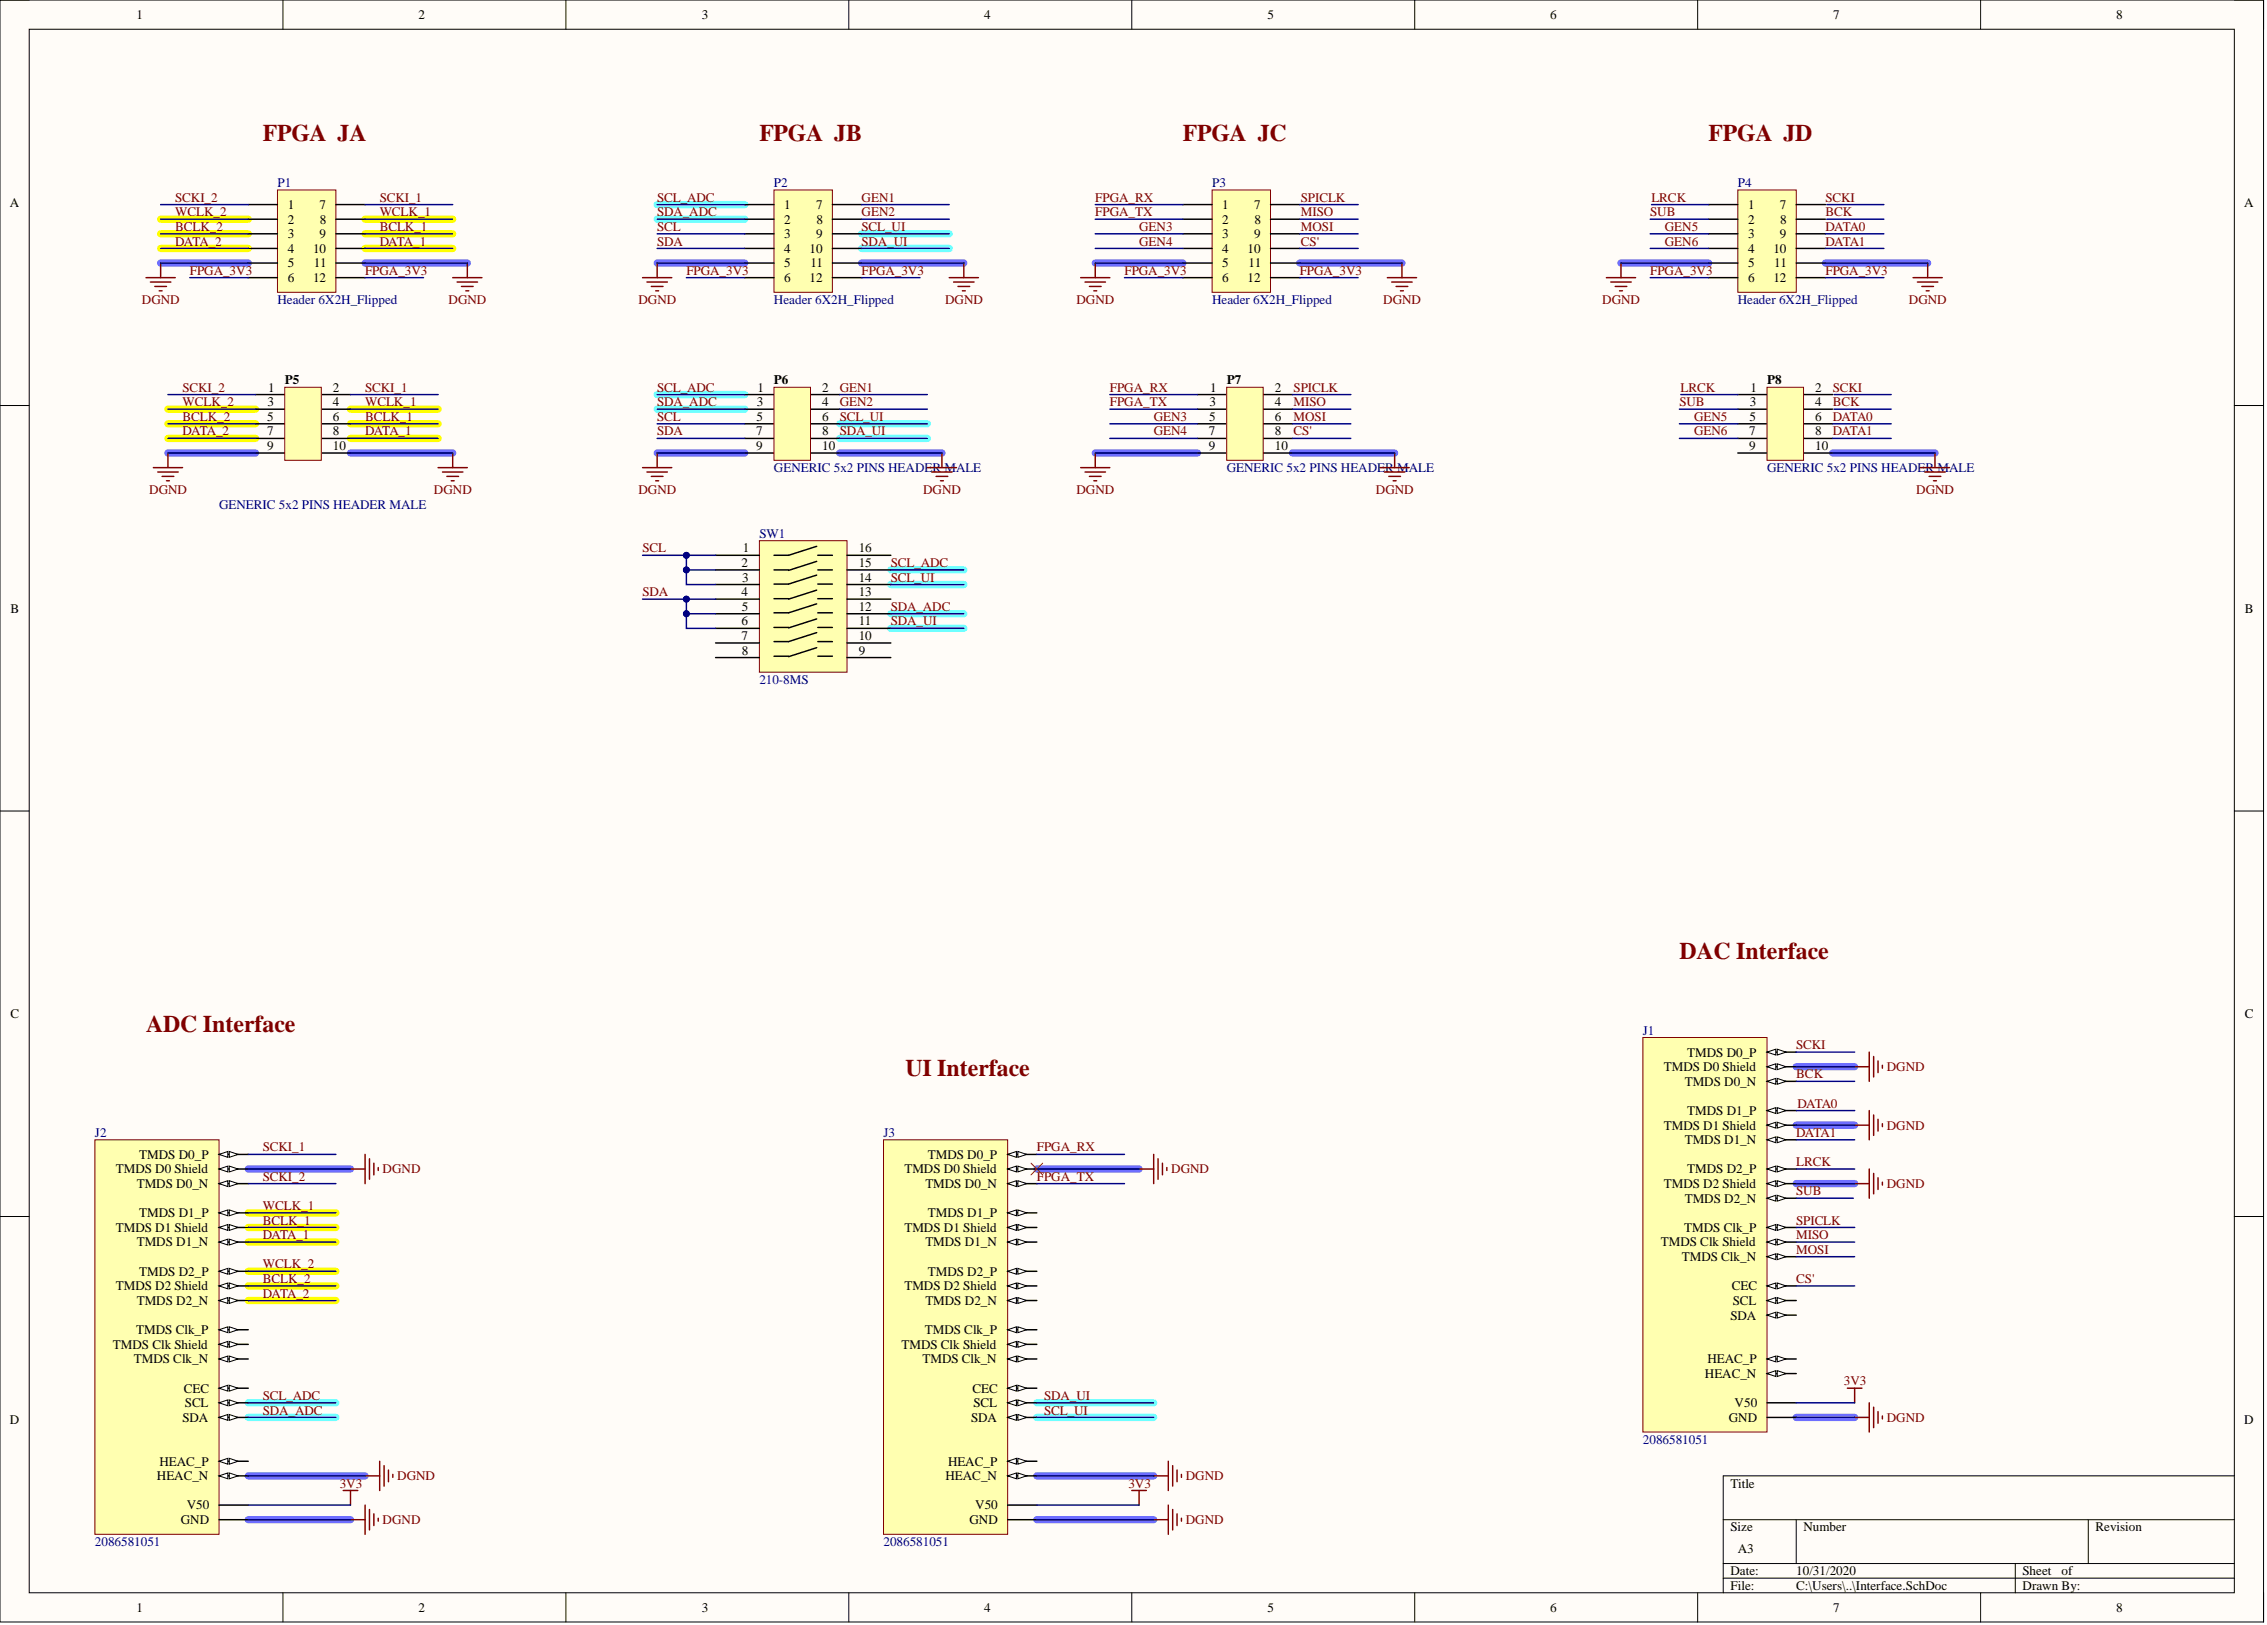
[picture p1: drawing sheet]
<svg xmlns="http://www.w3.org/2000/svg" width="393mm" height="282mm" viewBox="0 0 393 282" stroke-linecap="round" stroke-linejoin="round" font-family="sans-serif">
<defs><g id="words">
<g font-size="4.1" fill="#800000">
<text x="45.6" y="24.5">FPGA JA</text>
<text x="131.8" y="24.5">FPGA JB</text>
<text x="205.2" y="24.5">FPGA JC</text>
<text x="296.5" y="24.5">FPGA JD</text>
<text x="291.4" y="166.4">DAC Interface</text>
<text x="25.3" y="179.1">ADC Interface</text>
<text x="157.1" y="186.7">UI Interface</text>
</g>
<g font-size="2.3">
<text x="23.7" y="3.3">1</text>
<text x="72.6" y="3.3">2</text>
<text x="121.8" y="3.3">3</text>
<text x="170.8" y="3.3">4</text>
<text x="219.9" y="3.3">5</text>
<text x="269" y="3.3">6</text>
<text x="318.1" y="3.3">7</text>
<text x="367.2" y="3.3">8</text>
<text x="1.7" y="36">A</text>
<text x="389.4" y="36">A</text>
<text x="49.9" y="36.3">1</text>
<text x="49.9" y="38.8">2</text>
<text x="49.9" y="41.3">3</text>
<text x="55.4" y="36.3">7</text>
<text x="55.4" y="41.3">9</text>
<text x="55.5" y="38.8">8</text>
<text x="136.1" y="36.3">1</text>
<text x="136.1" y="38.8">2</text>
<text x="136.1" y="41.3">3</text>
<text x="141.6" y="36.3">7</text>
<text x="141.6" y="41.3">9</text>
<text x="141.6" y="38.8">8</text>
<text x="212.1" y="36.3">1</text>
<text x="212.1" y="38.8">2</text>
<text x="212.1" y="41.3">3</text>
<text x="217.6" y="36.3">7</text>
<text x="217.6" y="41.3">9</text>
<text x="217.7" y="38.8">8</text>
<text x="303.3" y="36.3">1</text>
<text x="303.3" y="38.8">2</text>
<text x="303.3" y="41.3">3</text>
<text x="308.8" y="36.3">7</text>
<text x="308.8" y="41.3">9</text>
<text x="308.9" y="38.8">8</text>
<text x="49.9" y="43.9">4</text>
<text x="49.9" y="46.4">5</text>
<text x="54.3" y="43.9">10</text>
<text x="54.5" y="46.4">11</text>
<text x="136.1" y="43.9">4</text>
<text x="136.1" y="46.4">5</text>
<text x="140.5" y="43.9">10</text>
<text x="140.6" y="46.4">11</text>
<text x="212.1" y="43.9">4</text>
<text x="212.1" y="46.4">5</text>
<text x="216.5" y="43.9">10</text>
<text x="216.6" y="46.4">11</text>
<text x="303.3" y="43.9">4</text>
<text x="303.3" y="46.4">5</text>
<text x="307.7" y="43.9">10</text>
<text x="307.9" y="46.4">11</text>
<text x="49.9" y="48.9">6</text>
<text x="54.3" y="48.9">12</text>
<text x="136.1" y="48.9">6</text>
<text x="140.5" y="48.9">12</text>
<text x="212.1" y="48.9">6</text>
<text x="216.5" y="48.9">12</text>
<text x="303.3" y="48.9">6</text>
<text x="307.7" y="48.9">12</text>
<text x="46.4" y="70.5">3</text>
<text x="46.5" y="67.9">1</text>
<text x="49.4" y="66.7">P5</text>
<text x="57.8" y="70.5">4</text>
<text x="57.8" y="67.9">2</text>
<text x="131.3" y="70.5">3</text>
<text x="131.4" y="67.9">1</text>
<text x="134.3" y="66.7">P6</text>
<text x="142.7" y="70.5">4</text>
<text x="142.7" y="67.9">2</text>
<text x="209.8" y="70.5">3</text>
<text x="210" y="67.9">1</text>
<text x="212.8" y="66.7">P7</text>
<text x="221.2" y="70.5">4</text>
<text x="221.2" y="67.9">2</text>
<text x="303.6" y="70.5">3</text>
<text x="303.7" y="67.9">1</text>
<text x="306.6" y="66.7">P8</text>
<text x="315" y="70.5">4</text>
<text x="315" y="67.9">2</text>
<text x="46.3" y="75.5">7</text>
<text x="46.4" y="73">5</text>
<text x="57.8" y="75.5">8</text>
<text x="57.8" y="73">6</text>
<text x="131.2" y="75.5">7</text>
<text x="131.3" y="73">5</text>
<text x="142.7" y="75.5">8</text>
<text x="142.7" y="73">6</text>
<text x="209.8" y="75.5">7</text>
<text x="209.8" y="73">5</text>
<text x="221.2" y="75.5">8</text>
<text x="221.2" y="73">6</text>
<text x="303.5" y="75.5">7</text>
<text x="303.6" y="73">5</text>
<text x="315" y="75.5">8</text>
<text x="315" y="73">6</text>
<text x="46.3" y="78.1">9</text>
<text x="57.8" y="78.1">10</text>
<text x="131.2" y="78.1">9</text>
<text x="142.7" y="78.1">10</text>
<text x="209.8" y="78.1">9</text>
<text x="221.2" y="78.1">10</text>
<text x="303.5" y="78.1">9</text>
<text x="315" y="78.1">10</text>
<text x="128.9" y="95.8">1</text>
<text x="149" y="95.8">16</text>
<text x="128.7" y="98.3">2</text>
<text x="128.8" y="100.9">3</text>
<text x="149" y="98.3">15</text>
<text x="149" y="100.9">14</text>
<text x="1.8" y="106.3">B</text>
<text x="128.7" y="103.4">4</text>
<text x="128.7" y="106">5</text>
<text x="149" y="103.4">13</text>
<text x="149" y="106">12</text>
<text x="389.5" y="106.3">B</text>
<text x="128.7" y="108.5">6</text>
<text x="128.7" y="111">7</text>
<text x="128.7" y="113.6">8</text>
<text x="149" y="108.5">11</text>
<text x="149" y="111">10</text>
<text x="149" y="113.6">9</text>
<text x="1.8" y="176.6">C</text>
<text x="389.5" y="176.6">C</text>
<text x="288.7" y="185.8">TMDS D0 Shield</text>
<text x="292.7" y="183.3">TMDS D0_P</text>
<text x="292.3" y="188.3">TMDS D0_N</text>
<text x="288.7" y="195.9">TMDS D1 Shield</text>
<text x="292.7" y="193.4">TMDS D1_P</text>
<text x="20.1" y="203.5">TMDS D0 Shield</text>
<text x="24.2" y="201">TMDS D0_P</text>
<text x="156.9" y="203.5">TMDS D0 Shield</text>
<text x="161" y="201">TMDS D0_P</text>
<text x="292.3" y="198.5">TMDS D1_N</text>
<text x="292.7" y="203.5">TMDS D2_P</text>
<text x="23.7" y="206.1">TMDS D0_N</text>
<text x="160.6" y="206.1">TMDS D0_N</text>
<text x="288.7" y="206.1">TMDS D2 Shield</text>
<text x="292.3" y="208.6">TMDS D2_N</text>
<text x="20.1" y="213.7">TMDS D1 Shield</text>
<text x="24.2" y="211.1">TMDS D1_P</text>
<text x="156.9" y="213.7">TMDS D1 Shield</text>
<text x="161" y="211.1">TMDS D1_P</text>
<text x="292.2" y="213.7">TMDS Clk_P</text>
<text x="23.7" y="216.2">TMDS D1_N</text>
<text x="24.2" y="221.3">TMDS D2_P</text>
<text x="160.6" y="216.2">TMDS D1_N</text>
<text x="161" y="221.3">TMDS D2_P</text>
<text x="288.2" y="216.2">TMDS Clk Shield</text>
<text x="291.8" y="218.7">TMDS Clk_N</text>
<text x="20.1" y="223.8">TMDS D2 Shield</text>
<text x="23.7" y="226.3">TMDS D2_N</text>
<text x="156.9" y="223.8">TMDS D2 Shield</text>
<text x="160.6" y="226.3">TMDS D2_N</text>
<text x="300.5" y="223.8">CEC</text>
<text x="300.7" y="226.3">SCL</text>
<text x="19.6" y="234">TMDS Clk Shield</text>
<text x="23.6" y="231.4">TMDS Clk_P</text>
<text x="156.4" y="234">TMDS Clk Shield</text>
<text x="160.5" y="231.4">TMDS Clk_P</text>
<text x="300.3" y="228.9">SDA</text>
<text x="23.2" y="236.5">TMDS Clk_N</text>
<text x="160.1" y="236.5">TMDS Clk_N</text>
<text x="295.8" y="239">HEAC_N</text>
<text x="296.3" y="236.5">HEAC_P</text>
<text x="31.9" y="241.6">CEC</text>
<text x="32.1" y="244.1">SCL</text>
<text x="168.7" y="241.6">CEC</text>
<text x="168.9" y="244.1">SCL</text>
<text x="301" y="244.1">V50</text>
<text x="1.7" y="247">D</text>
<text x="31.7" y="246.6">SDA</text>
<text x="168.5" y="246.6">SDA</text>
<text x="300" y="246.6">GND</text>
<text x="389.4" y="247">D</text>
<text x="27.2" y="256.8">HEAC_N</text>
<text x="27.7" y="254.2">HEAC_P</text>
<text x="164.1" y="256.8">HEAC_N</text>
<text x="164.5" y="254.2">HEAC_P</text>
<text x="32.4" y="261.8">V50</text>
<text x="169.2" y="261.8">V50</text>
<text x="300.3" y="258">Title</text>
<text x="31.4" y="264.4">GND</text>
<text x="168.2" y="264.4">GND</text>
<text x="300.3" y="265.6">Size</text>
<text x="301.5" y="269.4">A3</text>
<text x="312.9" y="265.6">Number</text>
<text x="363.6" y="265.6">Revision</text>
<text x="300.3" y="273.2">Date:</text>
<text x="300.3" y="275.8">File:</text>
<text x="311.7" y="273.2">10/31/2020</text>
<text x="311.7" y="275.8">C:\Users\..\Interface.SchDoc</text>
<text x="350.9" y="273.2">Sheet</text>
<text x="350.9" y="275.8">Drawn By:</text>
<text x="357.7" y="273.2">of</text>
<text x="23.7" y="279.6">1</text>
<text x="72.6" y="279.6">2</text>
<text x="121.8" y="279.6">3</text>
<text x="170.8" y="279.6">4</text>
<text x="219.9" y="279.6">5</text>
<text x="269" y="279.6">6</text>
<text x="318.1" y="279.6">7</text>
<text x="367.2" y="279.6">8</text>
</g>
<g font-size="2.3" fill="#800000">
<text x="30.4" y="35">SCKI_2</text>
<text x="65.9" y="35">SCKI_1</text>
<text x="114" y="35">SCL_ADC</text>
<text x="149.5" y="35">GEN1</text>
<text x="190" y="35">FPGA_RX</text>
<text x="225.7" y="35">SPICLK</text>
<text x="286.5" y="35">LRCK</text>
<text x="316.7" y="35">SCKI</text>
<text x="30.4" y="37.5">WCLK_2</text>
<text x="30.4" y="40.1">BCLK_2</text>
<text x="65.9" y="37.5">WCLK_1</text>
<text x="65.9" y="40.1">BCLK_1</text>
<text x="114" y="37.5">SDA_ADC</text>
<text x="114" y="40.1">SCL</text>
<text x="149.5" y="40.1">SCL_UI</text>
<text x="149.5" y="37.5">GEN2</text>
<text x="190" y="37.5">FPGA_TX</text>
<text x="197.6" y="40.1">GEN3</text>
<text x="225.7" y="40.1">MOSI</text>
<text x="225.7" y="37.5">MISO</text>
<text x="286.3" y="37.5">SUB</text>
<text x="288.9" y="40.1">GEN5</text>
<text x="316.7" y="37.5">BCK</text>
<text x="316.7" y="40.1">DATA0</text>
<text x="30.4" y="42.6">DATA_2</text>
<text x="32.9" y="47.7">FPGA_3V3</text>
<text x="63.3" y="47.7">FPGA_3V3</text>
<text x="65.9" y="42.6">DATA_1</text>
<text x="114" y="42.6">SDA</text>
<text x="119.1" y="47.7">FPGA_3V3</text>
<text x="149.5" y="47.7">FPGA_3V3</text>
<text x="149.5" y="42.6">SDA_UI</text>
<text x="195.1" y="47.7">FPGA_3V3</text>
<text x="197.6" y="42.6">GEN4</text>
<text x="225.5" y="47.7">FPGA_3V3</text>
<text x="225.7" y="42.6">CS'</text>
<text x="286.3" y="47.7">FPGA_3V3</text>
<text x="288.9" y="42.6">GEN6</text>
<text x="316.7" y="47.7">FPGA_3V3</text>
<text x="316.7" y="42.6">DATA1</text>
<text x="24.6" y="52.7">DGND</text>
<text x="77.8" y="52.7">DGND</text>
<text x="110.8" y="52.7">DGND</text>
<text x="164" y="52.7">DGND</text>
<text x="186.8" y="52.7">DGND</text>
<text x="240" y="52.7">DGND</text>
<text x="278" y="52.7">DGND</text>
<text x="331.2" y="52.7">DGND</text>
<text x="31.7" y="67.9">SCKI_2</text>
<text x="31.7" y="70.5">WCLK_2</text>
<text x="63.3" y="67.9">SCKI_1</text>
<text x="63.3" y="70.5">WCLK_1</text>
<text x="114" y="67.9">SCL_ADC</text>
<text x="114" y="70.5">SDA_ADC</text>
<text x="145.7" y="67.9">GEN1</text>
<text x="145.7" y="70.5">GEN2</text>
<text x="192.6" y="67.9">FPGA_RX</text>
<text x="192.6" y="70.5">FPGA_TX</text>
<text x="224.5" y="70.5">MISO</text>
<text x="224.5" y="67.9">SPICLK</text>
<text x="291.4" y="70.5">SUB</text>
<text x="291.6" y="67.9">LRCK</text>
<text x="318" y="67.9">SCKI</text>
<text x="318" y="70.5">BCK</text>
<text x="31.7" y="73">BCLK_2</text>
<text x="31.7" y="75.5">DATA_2</text>
<text x="63.3" y="73">BCLK_1</text>
<text x="63.3" y="75.5">DATA_1</text>
<text x="114" y="73">SCL</text>
<text x="114" y="75.5">SDA</text>
<text x="145.7" y="73">SCL_UI</text>
<text x="145.7" y="75.5">SDA_UI</text>
<text x="200.2" y="73">GEN3</text>
<text x="200.2" y="75.5">GEN4</text>
<text x="224.5" y="73">MOSI</text>
<text x="224.5" y="75.5">CS'</text>
<text x="293.9" y="73">GEN5</text>
<text x="293.9" y="75.5">GEN6</text>
<text x="318" y="73">DATA0</text>
<text x="318" y="75.5">DATA1</text>
<text x="25.9" y="85.7">DGND</text>
<text x="75.3" y="85.7">DGND</text>
<text x="110.8" y="85.7">DGND</text>
<text x="160.2" y="85.7">DGND</text>
<text x="186.8" y="85.7">DGND</text>
<text x="238.7" y="85.7">DGND</text>
<text x="332.5" y="85.7">DGND</text>
<text x="111.5" y="95.8">SCL</text>
<text x="154.6" y="100.9">SCL_UI</text>
<text x="154.6" y="98.3">SCL_ADC</text>
<text x="111.5" y="103.4">SDA</text>
<text x="154.6" y="106">SDA_ADC</text>
<text x="154.6" y="108.5">SDA_UI</text>
<text x="311.7" y="182">SCKI</text>
<text x="327.4" y="185.8">DGND</text>
<text x="311.7" y="187.1">BCK</text>
<text x="311.7" y="197.2">DATA1</text>
<text x="311.9" y="192.1">DATA0</text>
<text x="327.4" y="195.9">DGND</text>
<text x="45.6" y="199.7">SCKI_1</text>
<text x="66.4" y="203.5">DGND</text>
<text x="179.9" y="199.7">FPGA_RX</text>
<text x="203.2" y="203.5">DGND</text>
<text x="311.7" y="202.3">LRCK</text>
<text x="45.6" y="204.8">SCKI_2</text>
<text x="45.6" y="209.9">WCLK_1</text>
<text x="179.9" y="204.8">FPGA_TX</text>
<text x="311.7" y="207.3">SUB</text>
<text x="327.4" y="206.1">DGND</text>
<text x="45.6" y="212.4">BCLK_1</text>
<text x="45.6" y="214.9">DATA_1</text>
<text x="311.7" y="212.4">SPICLK</text>
<text x="311.7" y="214.9">MISO</text>
<text x="45.6" y="220">WCLK_2</text>
<text x="311.7" y="217.5">MOSI</text>
<text x="45.6" y="225.1">DATA_2</text>
<text x="45.6" y="222.5">BCLK_2</text>
<text x="311.7" y="222.5">CS'</text>
<text x="45.6" y="242.8">SCL_ADC</text>
<text x="45.6" y="245.4">SDA_ADC</text>
<text x="181.2" y="242.8">SDA_UI</text>
<text x="181.2" y="245.4">SCL_UI</text>
<text x="319.9" y="240.3">3V3</text>
<text x="327.4" y="246.6">DGND</text>
<text x="68.9" y="256.8">DGND</text>
<text x="205.7" y="256.8">DGND</text>
<text x="59" y="258">3V3</text>
<text x="195.8" y="258">3V3</text>
<text x="66.4" y="264.4">DGND</text>
<text x="205.7" y="264.4">DGND</text>
</g>
<g font-size="2.3" fill="#000080">
<text x="48.1" y="32.4">P1</text>
<text x="134.3" y="32.4">P2</text>
<text x="210.3" y="32.4">P3</text>
<text x="301.5" y="32.4">P4</text>
<text x="48.1" y="52.7">Header 6X2H_Flipped</text>
<text x="134.3" y="52.7">Header 6X2H_Flipped</text>
<text x="210.3" y="52.7">Header 6X2H_Flipped</text>
<text x="301.5" y="52.7">Header 6X2H_Flipped</text>
<text x="134.3" y="81.9">GENERIC 5x2 PINS HEADER MALE</text>
<text x="212.8" y="81.9">GENERIC 5x2 PINS HEADER MALE</text>
<text x="306.6" y="81.9">GENERIC 5x2 PINS HEADER MALE</text>
<text x="38" y="88.2">GENERIC 5x2 PINS HEADER MALE</text>
<text x="131.8" y="93.3">SW1</text>
<text x="131.8" y="118.6">210-8MS</text>
<text x="285.1" y="179.5">J1</text>
<text x="16.5" y="197.2">J2</text>
<text x="153.3" y="197.2">J3</text>
<text x="285.1" y="250.4">2086581051</text>
<text x="16.5" y="268.2">2086581051</text>
<text x="153.3" y="268.2">2086581051</text>
</g>
</g></defs>
<path d="M0 0h392.7v281.3h-392.7z" fill-rule="evenodd" fill="#fffcf8"/>
<path d="M0 0h392.7v281.3h-392.7z" fill="none" stroke="#000" stroke-width=".17"/>
<path d="M5.1 5.1h382.6v271.2h-382.6z" fill-rule="evenodd" fill="#fffcf8"/>
<g fill="none" stroke="#000" stroke-width=".17">
<path d="M0 0h5.1M5.1 5.1h382.6v271.2h-382.6zM49.1 0v5.1M98.2 0v5.1M147.3 0v5.1M196.4 0v5.1M245.5 0v5.1M294.6 0v5.1M343.7 0v5.1M387.7 0h5v5.1M0 70.3h5.1M387.7 70.3h5"/>
<path d="M0 140.7h5.1M387.7 140.7h5M0 211h5.1M387.7 211h5M387.7 256h-88.7v20.3M49.1 276.3v5M98.2 276.3v5M147.3 276.3v5M196.4 276.3v5M245.5 276.3v5M294.6 276.3v5M299 263.6h88.7"/>
<path d="M299 271.2h88.7M299 273.7h88.7M311.7 263.6v7.6M343.7 276.3v5M349.7 271.2v5.1M362.3 263.6v7.6M392.7 276.3v5"/>
</g>
<g fill="none" stroke="#6e6eff" stroke-width="1.3">
<path d="M27.9 45.6h15.2M63.3 45.6h17.8M114 45.6h15.2M149.5 45.6h17.7M190 45.6h15.2M225.5 45.6h17.8M281.3 45.6h15.2M316.7 45.6h17.8M29.1 78.6h15.2M60.8 78.6h17.7M114 78.6h15.2M145.7 78.6h17.7"/>
<path d="M190 78.6h17.8M224.2 78.6h17.8M318 78.6h17.7M311.7 195.2h10.1M311.7 185h10.1M43.1 202.8h17.7M179.9 202.8h17.7M311.7 205.3h10.1M43.1 256h20.2M179.9 256h20.3M311.7 245.9h10.1M43.1 263.6h17.7"/>
<path d="M179.9 263.6h20.3"/>
</g>
<g fill="none" stroke="#ff0" stroke-width="1.3">
<path d="M27.9 38h15.2M63.3 38h15.2M27.9 43.1h15.2M27.9 40.6h15.2M63.3 43.1h15.2M63.3 40.6h15.2M29.1 76h15.2M29.1 73.5h15.2M29.1 71h15.2M60.8 76h15.2M60.8 73.5h15.2M60.8 71h15.2"/>
<path d="M43.1 215.4h15.2M43.1 212.9h15.2M43.1 210.4h15.2M43.1 225.6h15.2M43.1 223.1h15.2M43.1 220.5h15.2"/>
</g>
<g fill="none" stroke="#6effff" stroke-width="1.3">
<path d="M114 38h15.2M114 35.5h15.2M149.5 43.1h15.2M149.5 40.6h15.2M114 71h15.2M114 68.4h15.2M145.7 76h15.2M145.7 73.5h15.2M154.6 98.9h12.6M154.6 109h12.6M154.6 106.5h12.6M154.6 101.4h12.6"/>
<path d="M43.1 245.9h15.2M43.1 243.3h15.2M179.9 245.9h20.3M179.9 243.3h20.3"/>
</g>
<path d="M48.1 33h10.2v17.7h-10.2z" fill-rule="evenodd" fill="#ffffb0"/>
<path d="M48.1 33h10.2v17.7h-10.2z" fill="none" stroke="#800000" stroke-width=".17"/>
<path d="M43.1 35.5h5M43.1 38h5M58.3 35.5h5M58.3 38h5M43.1 40.6h5M43.1 43.1h5M43.1 45.6h5M43.1 48.2h5M58.3 40.6h5M58.3 43.1h5M58.3 45.6h5M58.3 48.2h5" fill="none" stroke="#000" stroke-width=".25"/>
<path d="M25.3 48.2h5.1M26.1 48.9h3.5M26.9 49.7h2M27.6 50.4h.5M27.9 45.6v2.6M78.5 48.2h5.1M79.3 48.9h3.6M80.1 49.7h2M80.8 50.4h.5M81.1 45.6v2.6" fill="none" stroke="#800000" stroke-width=".25"/>
<path d="M134.3 33h10.1v17.7h-10.1z" fill-rule="evenodd" fill="#ffffb0"/>
<path d="M134.3 33h10.1v17.7h-10.1z" fill="none" stroke="#800000" stroke-width=".17"/>
<path d="M129.2 35.5h5.1M129.2 38h5.1M144.4 35.5h5.1M144.4 38h5.1M129.2 40.6h5.1M129.2 43.1h5.1M129.2 45.6h5.1M129.2 48.2h5.1M144.4 40.6h5.1M144.4 43.1h5.1M144.4 45.6h5.1M144.4 48.2h5.1" fill="none" stroke="#000" stroke-width=".25"/>
<path d="M210.3 33h10.1v17.7h-10.1z" fill-rule="evenodd" fill="#ffffb0"/>
<path d="M210.3 33h10.1v17.7h-10.1z" fill="none" stroke="#800000" stroke-width=".17"/>
<path d="M205.2 35.5h5.1M205.2 38h5.1M220.4 35.5h5.1M220.4 38h5.1M205.2 40.6h5.1M205.2 43.1h5.1M205.2 45.6h5.1M205.2 48.2h5.1M220.4 40.6h5.1M220.4 43.1h5.1M220.4 45.6h5.1M220.4 48.2h5.1" fill="none" stroke="#000" stroke-width=".25"/>
<path d="M301.5 33h10.2v17.7h-10.2z" fill-rule="evenodd" fill="#ffffb0"/>
<path d="M301.5 33h10.2v17.7h-10.2z" fill="none" stroke="#800000" stroke-width=".17"/>
<path d="M296.5 35.5h5M296.5 38h5M311.7 35.5h5M311.7 38h5M296.5 40.6h5M296.5 43.1h5M296.5 45.6h5M296.5 48.2h5M311.7 40.6h5M311.7 43.1h5M311.7 45.6h5M311.7 48.2h5" fill="none" stroke="#000" stroke-width=".25"/>
<path d="M111.5 48.2h5.1M112.2 48.9h3.6M113 49.7h2M113.8 50.4h.5M114 45.6v2.6M164.7 48.2h5.1M165.5 48.9h3.5M166.2 49.7h2M167 50.4h.5M167.2 45.6v2.6" fill="none" stroke="#800000" stroke-width=".25"/>
<path d="M16.5 197.7h21.5v68.4h-21.5z" fill-rule="evenodd" fill="#ffffb0"/>
<path d="M16.5 197.7h21.5v68.4h-21.5z" fill="none" stroke="#800000" stroke-width=".17"/>
<path d="M38 200.2h5.1" fill="none" stroke="#000" stroke-width=".25"/>
<path d="M38 200.2l1.5-.5v1z" fill="#f8fcff"/>
<path d="M38 200.2l1.5-.5v1z" fill="none" stroke="#000" stroke-width=".17"/>
<path d="M39.8 199.7l1.5 .5-1.5 .5z" fill="#f8fcff"/>
<path d="M39.8 199.7l1.5 .5-1.5 .5z" fill="none" stroke="#000" stroke-width=".17"/>
<path d="M38 202.8h5.1" fill="none" stroke="#000" stroke-width=".25"/>
<path d="M38 202.8l1.5-.5v1z" fill="#f8fcff"/>
<path d="M38 202.8l1.5-.5v1z" fill="none" stroke="#000" stroke-width=".17"/>
<path d="M39.8 202.3l1.5 .5-1.5 .5z" fill="#f8fcff"/>
<path d="M39.8 202.3l1.5 .5-1.5 .5z" fill="none" stroke="#000" stroke-width=".17"/>
<path d="M38 205.3h5.1" fill="none" stroke="#000" stroke-width=".25"/>
<path d="M38 205.3l1.5-.5v1z" fill="#f8fcff"/>
<path d="M38 205.3l1.5-.5v1z" fill="none" stroke="#000" stroke-width=".17"/>
<path d="M39.8 204.8l1.5 .5-1.5 .5z" fill="#f8fcff"/>
<path d="M39.8 204.8l1.5 .5-1.5 .5z" fill="none" stroke="#000" stroke-width=".17"/>
<path d="M38 230.7h5.1" fill="none" stroke="#000" stroke-width=".25"/>
<path d="M38 230.7l1.5-.6v1.1z" fill="#f8fcff"/>
<path d="M38 230.7l1.5-.6v1.1z" fill="none" stroke="#000" stroke-width=".17"/>
<path d="M39.8 230.1l1.5 .6-1.5 .5z" fill="#f8fcff"/>
<path d="M39.8 230.1l1.5 .6-1.5 .5z" fill="none" stroke="#000" stroke-width=".17"/>
<path d="M38 233.2h5.1" fill="none" stroke="#000" stroke-width=".25"/>
<path d="M38 233.2l1.5-.5v1z" fill="#f8fcff"/>
<path d="M38 233.2l1.5-.5v1z" fill="none" stroke="#000" stroke-width=".17"/>
<path d="M39.8 232.7l1.5 .5-1.5 .5z" fill="#f8fcff"/>
<path d="M39.8 232.7l1.5 .5-1.5 .5z" fill="none" stroke="#000" stroke-width=".17"/>
<path d="M38 235.7h5.1" fill="none" stroke="#000" stroke-width=".25"/>
<path d="M38 235.7l1.5-.5v1z" fill="#f8fcff"/>
<path d="M38 235.7l1.5-.5v1z" fill="none" stroke="#000" stroke-width=".17"/>
<path d="M39.8 235.2l1.5 .5-1.5 .5z" fill="#f8fcff"/>
<path d="M39.8 235.2l1.5 .5-1.5 .5z" fill="none" stroke="#000" stroke-width=".17"/>
<path d="M38 240.8h5.1" fill="none" stroke="#000" stroke-width=".25"/>
<path d="M38 240.8l1.5-.5v1z" fill="#f8fcff"/>
<path d="M38 240.8l1.5-.5v1z" fill="none" stroke="#000" stroke-width=".17"/>
<path d="M39.8 240.3l1.5 .5-1.5 .5z" fill="#f8fcff"/>
<path d="M39.8 240.3l1.5 .5-1.5 .5z" fill="none" stroke="#000" stroke-width=".17"/>
<path d="M38 253.5h5.1" fill="none" stroke="#000" stroke-width=".25"/>
<path d="M38 253.5l1.5-.5v1z" fill="#f8fcff"/>
<path d="M38 253.5l1.5-.5v1z" fill="none" stroke="#000" stroke-width=".17"/>
<path d="M39.8 253l1.5 .5-1.5 .5z" fill="#f8fcff"/>
<path d="M39.8 253l1.5 .5-1.5 .5z" fill="none" stroke="#000" stroke-width=".17"/>
<path d="M38 243.3h5.1" fill="none" stroke="#000" stroke-width=".25"/>
<path d="M38 243.3l1.5-.5v1z" fill="#f8fcff"/>
<path d="M38 243.3l1.5-.5v1z" fill="none" stroke="#000" stroke-width=".17"/>
<path d="M39.8 242.8l1.5 .5-1.5 .5z" fill="#f8fcff"/>
<path d="M39.8 242.8l1.5 .5-1.5 .5z" fill="none" stroke="#000" stroke-width=".17"/>
<path d="M38 245.9h5.1" fill="none" stroke="#000" stroke-width=".25"/>
<path d="M38 245.9l1.5-.5v1z" fill="#f8fcff"/>
<path d="M38 245.9l1.5-.5v1z" fill="none" stroke="#000" stroke-width=".17"/>
<path d="M39.8 245.4l1.5 .5-1.5 .5z" fill="#f8fcff"/>
<path d="M39.8 245.4l1.5 .5-1.5 .5z" fill="none" stroke="#000" stroke-width=".17"/>
<path d="M38 256h5.1M38 263.6h5.1M38 261.1h5.1" fill="none" stroke="#000" stroke-width=".25"/>
<path d="M38 256l1.5-.5v1z" fill="#f8fcff"/>
<path d="M38 256l1.5-.5v1z" fill="none" stroke="#000" stroke-width=".17"/>
<path d="M39.8 255.5l1.5 .5-1.5 .5z" fill="#f8fcff"/>
<path d="M39.8 255.5l1.5 .5-1.5 .5z" fill="none" stroke="#000" stroke-width=".17"/>
<path d="M38 210.4h5.1" fill="none" stroke="#000" stroke-width=".25"/>
<path d="M38 210.4l1.5-.5v1z" fill="#f8fcff"/>
<path d="M38 210.4l1.5-.5v1z" fill="none" stroke="#000" stroke-width=".17"/>
<path d="M39.8 209.9l1.5 .5-1.5 .5z" fill="#f8fcff"/>
<path d="M39.8 209.9l1.5 .5-1.5 .5z" fill="none" stroke="#000" stroke-width=".17"/>
<path d="M38 212.9h5.1" fill="none" stroke="#000" stroke-width=".25"/>
<path d="M38 212.9l1.5-.5v1z" fill="#f8fcff"/>
<path d="M38 212.9l1.5-.5v1z" fill="none" stroke="#000" stroke-width=".17"/>
<path d="M39.8 212.4l1.5 .5-1.5 .5z" fill="#f8fcff"/>
<path d="M39.8 212.4l1.5 .5-1.5 .5z" fill="none" stroke="#000" stroke-width=".17"/>
<path d="M38 215.4h5.1" fill="none" stroke="#000" stroke-width=".25"/>
<path d="M38 215.4l1.5-.5v1.1z" fill="#f8fcff"/>
<path d="M38 215.4l1.5-.5v1.1z" fill="none" stroke="#000" stroke-width=".17"/>
<path d="M39.8 214.9l1.5 .5-1.5 .6z" fill="#f8fcff"/>
<path d="M39.8 214.9l1.5 .5-1.5 .6z" fill="none" stroke="#000" stroke-width=".17"/>
<path d="M38 220.5h5.1" fill="none" stroke="#000" stroke-width=".25"/>
<path d="M38 220.5l1.5-.5v1z" fill="#f8fcff"/>
<path d="M38 220.5l1.5-.5v1z" fill="none" stroke="#000" stroke-width=".17"/>
<path d="M39.8 220l1.5 .5-1.5 .5z" fill="#f8fcff"/>
<path d="M39.8 220l1.5 .5-1.5 .5z" fill="none" stroke="#000" stroke-width=".17"/>
<path d="M38 223.1h5.1" fill="none" stroke="#000" stroke-width=".25"/>
<path d="M38 223.1l1.5-.6v1.1z" fill="#f8fcff"/>
<path d="M38 223.1l1.5-.6v1.1z" fill="none" stroke="#000" stroke-width=".17"/>
<path d="M39.8 222.5l1.5 .6-1.5 .5z" fill="#f8fcff"/>
<path d="M39.8 222.5l1.5 .6-1.5 .5z" fill="none" stroke="#000" stroke-width=".17"/>
<path d="M38 225.6h5.1" fill="none" stroke="#000" stroke-width=".25"/>
<path d="M38 225.6l1.5-.5v1z" fill="#f8fcff"/>
<path d="M38 225.6l1.5-.5v1z" fill="none" stroke="#000" stroke-width=".17"/>
<path d="M39.8 225.1l1.5 .5-1.5 .5z" fill="#f8fcff"/>
<path d="M39.8 225.1l1.5 .5-1.5 .5z" fill="none" stroke="#000" stroke-width=".17"/>
<g fill="none" stroke="#800000" stroke-width=".25">
<path d="M60.8 202.8h2.5M63.3 200.2v5.1M64.1 201v3.5M64.9 201.8v2M65.6 202.5v.5M59.5 258.5h2.6M60.8 258.5v2.6M63.3 256h2.6M65.9 253.5v5M66.6 254.2v3.6M67.4 255v2M68.2 255.7v.6"/>
<path d="M60.8 263.6h2.5M63.3 261.1v5M64.1 261.8v3.6M64.9 262.6v2M65.6 263.4v.5"/>
</g>
<path d="M153.3 197.7h21.5v68.4h-21.5z" fill-rule="evenodd" fill="#ffffb0"/>
<path d="M153.3 197.7h21.5v68.4h-21.5z" fill="none" stroke="#800000" stroke-width=".17"/>
<path d="M174.8 200.2h5.1" fill="none" stroke="#000" stroke-width=".25"/>
<path d="M174.8 200.2l1.6-.5v1z" fill="#f8fcff"/>
<path d="M174.8 200.2l1.6-.5v1z" fill="none" stroke="#000" stroke-width=".17"/>
<path d="M176.6 199.7l1.5 .5-1.5 .5z" fill="#f8fcff"/>
<path d="M176.6 199.7l1.5 .5-1.5 .5z" fill="none" stroke="#000" stroke-width=".17"/>
<path d="M174.8 202.8h5.1" fill="none" stroke="#000" stroke-width=".25"/>
<path d="M174.8 202.8l1.6-.5v1z" fill="#f8fcff"/>
<path d="M174.8 202.8l1.6-.5v1z" fill="none" stroke="#000" stroke-width=".17"/>
<path d="M176.6 202.3l1.5 .5-1.5 .5z" fill="#f8fcff"/>
<path d="M176.6 202.3l1.5 .5-1.5 .5z" fill="none" stroke="#000" stroke-width=".17"/>
<path d="M174.8 205.3h5.1" fill="none" stroke="#000" stroke-width=".25"/>
<path d="M174.8 205.3l1.6-.5v1z" fill="#f8fcff"/>
<path d="M174.8 205.3l1.6-.5v1z" fill="none" stroke="#000" stroke-width=".17"/>
<path d="M176.6 204.8l1.5 .5-1.5 .5z" fill="#f8fcff"/>
<path d="M176.6 204.8l1.5 .5-1.5 .5z" fill="none" stroke="#000" stroke-width=".17"/>
<path d="M174.8 230.7h5.1" fill="none" stroke="#000" stroke-width=".25"/>
<path d="M174.8 230.7l1.6-.6v1.1z" fill="#f8fcff"/>
<path d="M174.8 230.7l1.6-.6v1.1z" fill="none" stroke="#000" stroke-width=".17"/>
<path d="M176.6 230.1l1.5 .6-1.5 .5z" fill="#f8fcff"/>
<path d="M176.6 230.1l1.5 .6-1.5 .5z" fill="none" stroke="#000" stroke-width=".17"/>
<path d="M174.8 233.2h5.1" fill="none" stroke="#000" stroke-width=".25"/>
<path d="M174.8 233.2l1.6-.5v1z" fill="#f8fcff"/>
<path d="M174.8 233.2l1.6-.5v1z" fill="none" stroke="#000" stroke-width=".17"/>
<path d="M176.6 232.7l1.5 .5-1.5 .5z" fill="#f8fcff"/>
<path d="M176.6 232.7l1.5 .5-1.5 .5z" fill="none" stroke="#000" stroke-width=".17"/>
<path d="M174.8 235.7h5.1" fill="none" stroke="#000" stroke-width=".25"/>
<path d="M174.8 235.7l1.6-.5v1z" fill="#f8fcff"/>
<path d="M174.8 235.7l1.6-.5v1z" fill="none" stroke="#000" stroke-width=".17"/>
<path d="M176.6 235.2l1.5 .5-1.5 .5z" fill="#f8fcff"/>
<path d="M176.6 235.2l1.5 .5-1.5 .5z" fill="none" stroke="#000" stroke-width=".17"/>
<path d="M174.8 240.8h5.1" fill="none" stroke="#000" stroke-width=".25"/>
<path d="M174.8 240.8l1.6-.5v1z" fill="#f8fcff"/>
<path d="M174.8 240.8l1.6-.5v1z" fill="none" stroke="#000" stroke-width=".17"/>
<path d="M176.6 240.3l1.5 .5-1.5 .5z" fill="#f8fcff"/>
<path d="M176.6 240.3l1.5 .5-1.5 .5z" fill="none" stroke="#000" stroke-width=".17"/>
<path d="M174.8 253.5h5.1" fill="none" stroke="#000" stroke-width=".25"/>
<path d="M174.8 253.5l1.6-.5v1z" fill="#f8fcff"/>
<path d="M174.8 253.5l1.6-.5v1z" fill="none" stroke="#000" stroke-width=".17"/>
<path d="M176.6 253l1.5 .5-1.5 .5z" fill="#f8fcff"/>
<path d="M176.6 253l1.5 .5-1.5 .5z" fill="none" stroke="#000" stroke-width=".17"/>
<path d="M174.8 243.3h5.1" fill="none" stroke="#000" stroke-width=".25"/>
<path d="M174.8 243.3l1.6-.5v1z" fill="#f8fcff"/>
<path d="M174.8 243.3l1.6-.5v1z" fill="none" stroke="#000" stroke-width=".17"/>
<path d="M176.6 242.8l1.5 .5-1.5 .5z" fill="#f8fcff"/>
<path d="M176.6 242.8l1.5 .5-1.5 .5z" fill="none" stroke="#000" stroke-width=".17"/>
<path d="M174.8 245.9h5.1" fill="none" stroke="#000" stroke-width=".25"/>
<path d="M174.8 245.9l1.6-.5v1z" fill="#f8fcff"/>
<path d="M174.8 245.9l1.6-.5v1z" fill="none" stroke="#000" stroke-width=".17"/>
<path d="M176.6 245.4l1.5 .5-1.5 .5z" fill="#f8fcff"/>
<path d="M176.6 245.4l1.5 .5-1.5 .5z" fill="none" stroke="#000" stroke-width=".17"/>
<path d="M174.8 256h5.1M174.8 263.6h5.1M174.8 261.1h5.1" fill="none" stroke="#000" stroke-width=".25"/>
<path d="M174.8 256l1.6-.5v1z" fill="#f8fcff"/>
<path d="M174.8 256l1.6-.5v1z" fill="none" stroke="#000" stroke-width=".17"/>
<path d="M176.6 255.5l1.5 .5-1.5 .5z" fill="#f8fcff"/>
<path d="M176.6 255.5l1.5 .5-1.5 .5z" fill="none" stroke="#000" stroke-width=".17"/>
<path d="M174.8 210.4h5.1" fill="none" stroke="#000" stroke-width=".25"/>
<path d="M174.8 210.4l1.6-.5v1z" fill="#f8fcff"/>
<path d="M174.8 210.4l1.6-.5v1z" fill="none" stroke="#000" stroke-width=".17"/>
<path d="M176.6 209.9l1.5 .5-1.5 .5z" fill="#f8fcff"/>
<path d="M176.6 209.9l1.5 .5-1.5 .5z" fill="none" stroke="#000" stroke-width=".17"/>
<path d="M174.8 212.9h5.1" fill="none" stroke="#000" stroke-width=".25"/>
<path d="M174.8 212.9l1.6-.5v1z" fill="#f8fcff"/>
<path d="M174.8 212.9l1.6-.5v1z" fill="none" stroke="#000" stroke-width=".17"/>
<path d="M176.6 212.4l1.5 .5-1.5 .5z" fill="#f8fcff"/>
<path d="M176.6 212.4l1.5 .5-1.5 .5z" fill="none" stroke="#000" stroke-width=".17"/>
<path d="M174.8 215.4h5.1" fill="none" stroke="#000" stroke-width=".25"/>
<path d="M174.8 215.4l1.6-.5v1.1z" fill="#f8fcff"/>
<path d="M174.8 215.4l1.6-.5v1.1z" fill="none" stroke="#000" stroke-width=".17"/>
<path d="M176.6 214.9l1.5 .5-1.5 .6z" fill="#f8fcff"/>
<path d="M176.6 214.9l1.5 .5-1.5 .6z" fill="none" stroke="#000" stroke-width=".17"/>
<path d="M174.8 220.5h5.1" fill="none" stroke="#000" stroke-width=".25"/>
<path d="M174.8 220.5l1.6-.5v1z" fill="#f8fcff"/>
<path d="M174.8 220.5l1.6-.5v1z" fill="none" stroke="#000" stroke-width=".17"/>
<path d="M176.6 220l1.5 .5-1.5 .5z" fill="#f8fcff"/>
<path d="M176.6 220l1.5 .5-1.5 .5z" fill="none" stroke="#000" stroke-width=".17"/>
<path d="M174.8 223.1h5.1" fill="none" stroke="#000" stroke-width=".25"/>
<path d="M174.8 223.1l1.6-.6v1.1z" fill="#f8fcff"/>
<path d="M174.8 223.1l1.6-.6v1.1z" fill="none" stroke="#000" stroke-width=".17"/>
<path d="M176.6 222.5l1.5 .6-1.5 .5z" fill="#f8fcff"/>
<path d="M176.6 222.5l1.5 .6-1.5 .5z" fill="none" stroke="#000" stroke-width=".17"/>
<path d="M174.8 225.6h5.1" fill="none" stroke="#000" stroke-width=".25"/>
<path d="M174.8 225.6l1.6-.5v1z" fill="#f8fcff"/>
<path d="M174.8 225.6l1.6-.5v1z" fill="none" stroke="#000" stroke-width=".17"/>
<path d="M176.6 225.1l1.5 .5-1.5 .5z" fill="#f8fcff"/>
<path d="M176.6 225.1l1.5 .5-1.5 .5z" fill="none" stroke="#000" stroke-width=".17"/>
<path d="M196.4 258.5h2.5M197.6 258.5v2.6" fill="none" stroke="#800000" stroke-width=".25"/>
<path d="M131.8 93.8h15.2v22.8h-15.2z" fill-rule="evenodd" fill="#ffffb0"/>
<path d="M131.8 93.8h15.2v22.8h-15.2z" fill="none" stroke="#800000" stroke-width=".17"/>
<g fill="none" stroke="#000" stroke-width=".25">
<path d="M124.2 96.3h7.6M124.2 98.9h7.6M134.3 98.9h2.5M141.7 94.8l-4.9 1.5h-2.5M141.7 99.8l-4.9 1.5h-2.5M141.7 97.4l-4.9 1.5M141.9 96.3h2.5M141.9 98.9h2.5M147 96.3h7.6M147 98.9h7.6M124.2 101.4h7.6M124.2 103.9h7.6"/>
<path d="M124.2 106.5h7.6M124.2 109h7.6M124.2 111.5h7.6M124.2 114.1h7.6M134.3 103.8h2.5M134.3 108.8h2.5M134.3 113.8h2.5M141.7 104.7l-4.9 1.6h-2.5M141.7 109.7l-4.9 1.6h-2.5M141.7 102.4l-4.9 1.5M141.7 107.4l-4.9 1.5M141.7 112.3l-4.9 1.6"/>
<path d="M141.9 101.3h2.5M141.9 103.8h2.5M141.9 106.3h2.5M141.9 108.8h2.5M141.9 111.3h2.5M141.9 113.8h2.5M147 101.4h7.6M147 103.9h7.6M147 106.5h7.6M147 109h7.6M147 111.5h7.6M147 114.1h7.6"/>
</g>
<path d="M285.1 180h21.5v68.4h-21.5z" fill-rule="evenodd" fill="#ffffb0"/>
<path d="M285.1 180h21.5v68.4h-21.5z" fill="none" stroke="#800000" stroke-width=".17"/>
<path d="M306.6 182.5h5.1" fill="none" stroke="#000" stroke-width=".25"/>
<path d="M306.6 182.5l1.5-.5v1z" fill="#f8fcff"/>
<path d="M306.6 182.5l1.5-.5v1z" fill="none" stroke="#000" stroke-width=".17"/>
<path d="M308.4 182l1.5 .5-1.5 .5z" fill="#f8fcff"/>
<path d="M308.4 182l1.5 .5-1.5 .5z" fill="none" stroke="#000" stroke-width=".17"/>
<path d="M306.6 185h5.1" fill="none" stroke="#000" stroke-width=".25"/>
<path d="M306.6 185l1.5-.5v1z" fill="#f8fcff"/>
<path d="M306.6 185l1.5-.5v1z" fill="none" stroke="#000" stroke-width=".17"/>
<path d="M308.4 184.5l1.5 .5-1.5 .5z" fill="#f8fcff"/>
<path d="M308.4 184.5l1.5 .5-1.5 .5z" fill="none" stroke="#000" stroke-width=".17"/>
<path d="M306.6 187.6h5.1" fill="none" stroke="#000" stroke-width=".25"/>
<path d="M306.6 187.6l1.5-.5v1z" fill="#f8fcff"/>
<path d="M306.6 187.6l1.5-.5v1z" fill="none" stroke="#000" stroke-width=".17"/>
<path d="M308.4 187.1l1.5 .5-1.5 .5z" fill="#f8fcff"/>
<path d="M308.4 187.1l1.5 .5-1.5 .5z" fill="none" stroke="#000" stroke-width=".17"/>
<path d="M306.6 212.9h5.1" fill="none" stroke="#000" stroke-width=".25"/>
<path d="M306.6 212.9l1.5-.5v1z" fill="#f8fcff"/>
<path d="M306.6 212.9l1.5-.5v1z" fill="none" stroke="#000" stroke-width=".17"/>
<path d="M308.4 212.4l1.5 .5-1.5 .5z" fill="#f8fcff"/>
<path d="M308.4 212.4l1.5 .5-1.5 .5z" fill="none" stroke="#000" stroke-width=".17"/>
<path d="M306.6 215.4h5.1" fill="none" stroke="#000" stroke-width=".25"/>
<path d="M306.6 215.4l1.5-.5v1.1z" fill="#f8fcff"/>
<path d="M306.6 215.4l1.5-.5v1.1z" fill="none" stroke="#000" stroke-width=".17"/>
<path d="M308.4 214.9l1.5 .5-1.5 .6z" fill="#f8fcff"/>
<path d="M308.4 214.9l1.5 .5-1.5 .6z" fill="none" stroke="#000" stroke-width=".17"/>
<path d="M306.6 218h5.1" fill="none" stroke="#000" stroke-width=".25"/>
<path d="M306.6 218l1.5-.5v1z" fill="#f8fcff"/>
<path d="M306.6 218l1.5-.5v1z" fill="none" stroke="#000" stroke-width=".17"/>
<path d="M308.4 217.5l1.5 .5-1.5 .5z" fill="#f8fcff"/>
<path d="M308.4 217.5l1.5 .5-1.5 .5z" fill="none" stroke="#000" stroke-width=".17"/>
<path d="M306.6 223.1h5.1" fill="none" stroke="#000" stroke-width=".25"/>
<path d="M306.6 223.1l1.5-.6v1.1z" fill="#f8fcff"/>
<path d="M306.6 223.1l1.5-.6v1.1z" fill="none" stroke="#000" stroke-width=".17"/>
<path d="M308.4 222.5l1.5 .6-1.5 .5z" fill="#f8fcff"/>
<path d="M308.4 222.5l1.5 .6-1.5 .5z" fill="none" stroke="#000" stroke-width=".17"/>
<path d="M306.6 235.7h5.1" fill="none" stroke="#000" stroke-width=".25"/>
<path d="M306.6 235.7l1.5-.5v1z" fill="#f8fcff"/>
<path d="M306.6 235.7l1.5-.5v1z" fill="none" stroke="#000" stroke-width=".17"/>
<path d="M308.4 235.2l1.5 .5-1.5 .5z" fill="#f8fcff"/>
<path d="M308.4 235.2l1.5 .5-1.5 .5z" fill="none" stroke="#000" stroke-width=".17"/>
<path d="M306.6 225.6h5.1" fill="none" stroke="#000" stroke-width=".25"/>
<path d="M306.6 225.6l1.5-.5v1z" fill="#f8fcff"/>
<path d="M306.6 225.6l1.5-.5v1z" fill="none" stroke="#000" stroke-width=".17"/>
<path d="M308.4 225.1l1.5 .5-1.5 .5z" fill="#f8fcff"/>
<path d="M308.4 225.1l1.5 .5-1.5 .5z" fill="none" stroke="#000" stroke-width=".17"/>
<path d="M306.6 228.1h5.1" fill="none" stroke="#000" stroke-width=".25"/>
<path d="M306.6 228.1l1.5-.5v1z" fill="#f8fcff"/>
<path d="M306.6 228.1l1.5-.5v1z" fill="none" stroke="#000" stroke-width=".17"/>
<path d="M308.4 227.6l1.5 .5-1.5 .5z" fill="#f8fcff"/>
<path d="M308.4 227.6l1.5 .5-1.5 .5z" fill="none" stroke="#000" stroke-width=".17"/>
<path d="M306.6 238.3h5.1M306.6 245.9h5.1M306.6 243.3h5.1" fill="none" stroke="#000" stroke-width=".25"/>
<path d="M306.6 238.3l1.5-.5v1z" fill="#f8fcff"/>
<path d="M306.6 238.3l1.5-.5v1z" fill="none" stroke="#000" stroke-width=".17"/>
<path d="M308.4 237.8l1.5 .5-1.5 .5z" fill="#f8fcff"/>
<path d="M308.4 237.8l1.5 .5-1.5 .5z" fill="none" stroke="#000" stroke-width=".17"/>
<path d="M306.6 192.6h5.1" fill="none" stroke="#000" stroke-width=".25"/>
<path d="M306.6 192.6l1.5-.5v1z" fill="#f8fcff"/>
<path d="M306.6 192.6l1.5-.5v1z" fill="none" stroke="#000" stroke-width=".17"/>
<path d="M308.4 192.1l1.5 .5-1.5 .5z" fill="#f8fcff"/>
<path d="M308.4 192.1l1.5 .5-1.5 .5z" fill="none" stroke="#000" stroke-width=".17"/>
<path d="M306.6 195.2h5.1" fill="none" stroke="#000" stroke-width=".25"/>
<path d="M306.6 195.2l1.5-.5v1z" fill="#f8fcff"/>
<path d="M306.6 195.2l1.5-.5v1z" fill="none" stroke="#000" stroke-width=".17"/>
<path d="M308.4 194.7l1.5 .5-1.5 .5z" fill="#f8fcff"/>
<path d="M308.4 194.7l1.5 .5-1.5 .5z" fill="none" stroke="#000" stroke-width=".17"/>
<path d="M306.6 197.7h5.1" fill="none" stroke="#000" stroke-width=".25"/>
<path d="M306.6 197.7l1.5-.5v1z" fill="#f8fcff"/>
<path d="M306.6 197.7l1.5-.5v1z" fill="none" stroke="#000" stroke-width=".17"/>
<path d="M308.4 197.2l1.5 .5-1.5 .5z" fill="#f8fcff"/>
<path d="M308.4 197.2l1.5 .5-1.5 .5z" fill="none" stroke="#000" stroke-width=".17"/>
<path d="M306.6 202.8h5.1" fill="none" stroke="#000" stroke-width=".25"/>
<path d="M306.6 202.8l1.5-.5v1z" fill="#f8fcff"/>
<path d="M306.6 202.8l1.5-.5v1z" fill="none" stroke="#000" stroke-width=".17"/>
<path d="M308.4 202.3l1.5 .5-1.5 .5z" fill="#f8fcff"/>
<path d="M308.4 202.3l1.5 .5-1.5 .5z" fill="none" stroke="#000" stroke-width=".17"/>
<path d="M306.6 205.3h5.1" fill="none" stroke="#000" stroke-width=".25"/>
<path d="M306.6 205.3l1.5-.5v1z" fill="#f8fcff"/>
<path d="M306.6 205.3l1.5-.5v1z" fill="none" stroke="#000" stroke-width=".17"/>
<path d="M308.4 204.8l1.5 .5-1.5 .5z" fill="#f8fcff"/>
<path d="M308.4 204.8l1.5 .5-1.5 .5z" fill="none" stroke="#000" stroke-width=".17"/>
<path d="M306.6 207.8h5.1" fill="none" stroke="#000" stroke-width=".25"/>
<path d="M306.6 207.8l1.5-.5v1.1z" fill="#f8fcff"/>
<path d="M306.6 207.8l1.5-.5v1.1z" fill="none" stroke="#000" stroke-width=".17"/>
<path d="M308.4 207.3l1.5 .5-1.5 .6z" fill="#f8fcff"/>
<path d="M308.4 207.3l1.5 .5-1.5 .6z" fill="none" stroke="#000" stroke-width=".17"/>
<g fill="none" stroke="#800000" stroke-width=".25">
<path d="M187.5 48.2h5.1M188.3 48.9h3.5M189 49.7h2.1M189.8 50.4h.5M190 45.6v2.6M240.7 48.2h5.1M241.5 48.9h3.5M242.2 49.7h2.1M243 50.4h.5M243.3 45.6v2.6M278.7 48.2h5.1M279.5 48.9h3.5"/>
<path d="M280.2 49.7h2.1M281 50.4h.5M281.3 45.6v2.6M331.9 48.2h5.1M332.7 48.9h3.5M333.5 49.7h2M334.2 50.4h.5M334.5 45.6v2.6M321.8 185h2.5M321.8 195.2h2.5M324.3 182.5v5.1M324.3 192.6v5.1"/>
<path d="M325.1 183.3v3.5M325.1 193.4v3.5M325.9 184v2M325.9 194.2v2M326.6 184.8v.5M326.6 194.9v.5M197.6 202.8h2.6M200.2 200.2v5.1M200.9 201v3.5M201.7 201.8v2M202.5 202.5v.5M321.8 205.3h2.5"/>
<path d="M324.3 202.8v5M325.1 203.5v3.6M325.9 204.3v2M326.6 205.1v.5M200.2 256h2.5M202.7 253.5v5M203.5 254.2v3.6M204.2 255v2M205 255.7v.6M320.5 240.8h2.6M321.8 245.9h2.5M321.8 240.8v2.5"/>
<path d="M324.3 243.3v5.1M325.1 244.1v3.5M325.9 244.8v2.1M326.6 245.6v.5M200.2 263.6h2.5M202.7 261.1v5M203.5 261.8v3.6M204.2 262.6v2M205 263.4v.5"/>
</g>
<path d="M178.9 201.8l2 2M180.9 201.8l-2 2" fill="none" stroke="#f00" stroke-width=".17"/>
<path d="M44.3 71h5.1M44.3 68.4h5.1M44.3 76h5.1M44.3 73.5h5.1M44.3 78.6h5.1M55.7 71h5.1M55.7 68.4h5.1M55.7 76h5.1M55.7 73.5h5.1M55.7 78.6h5.1" fill="none" stroke="#000" stroke-width=".25"/>
<path d="M49.4 67.2h6.3v12.6h-6.3z" fill-rule="evenodd" fill="#ffffb0"/>
<path d="M49.4 67.2h6.3v12.6h-6.3z" fill="none" stroke="#800000" stroke-width=".17"/>
<path d="M129.2 71h5.1M129.2 68.4h5.1M129.2 76h5.1M129.2 73.5h5.1M129.2 78.6h5.1M140.6 71h5.1M140.6 68.4h5.1M140.6 76h5.1M140.6 73.5h5.1M140.6 78.6h5.1" fill="none" stroke="#000" stroke-width=".25"/>
<path d="M134.3 67.2h6.3v12.6h-6.3z" fill-rule="evenodd" fill="#ffffb0"/>
<path d="M134.3 67.2h6.3v12.6h-6.3z" fill="none" stroke="#800000" stroke-width=".17"/>
<path d="M301.5 71h5.1M301.5 68.4h5.1M301.5 76h5.1M301.5 73.5h5.1M301.5 78.6h5.1M312.9 71h5.1M312.9 68.4h5.1M312.9 76h5.1M312.9 73.5h5.1M312.9 78.6h5.1" fill="none" stroke="#000" stroke-width=".25"/>
<path d="M306.6 67.2h6.3v12.6h-6.3z" fill-rule="evenodd" fill="#ffffb0"/>
<path d="M306.6 67.2h6.3v12.6h-6.3z" fill="none" stroke="#800000" stroke-width=".17"/>
<path d="M207.8 71h5M207.8 68.4h5M207.8 76h5M207.8 73.5h5M207.8 78.6h5M219.2 71h5M219.2 68.4h5M219.2 76h5M219.2 73.5h5M219.2 78.6h5" fill="none" stroke="#000" stroke-width=".25"/>
<path d="M212.8 67.2h6.4v12.6h-6.4z" fill-rule="evenodd" fill="#ffffb0"/>
<path d="M212.8 67.2h6.4v12.6h-6.4z" fill="none" stroke="#800000" stroke-width=".17"/>
<g fill="none" stroke="#800000" stroke-width=".25">
<path d="M29.1 78.6v2.5M78.5 78.6v2.5M114 78.6v2.5M163.4 78.6v2.5M190 78.6v2.5M242 78.6v2.5M335.7 78.6v2.5M26.6 81.1h5.1M27.4 81.9h3.5M28.1 82.6h2.1M28.9 83.4h.5M76 81.1h5.1"/>
<path d="M76.8 81.9h3.5M77.5 82.6h2.1M78.3 83.4h.5M111.5 81.1h5.1M112.2 81.9h3.6M113 82.6h2M113.8 83.4h.5M160.9 81.1h5.1M161.7 81.9h3.5M162.4 82.6h2M163.2 83.4h.5M187.5 81.1h5.1"/>
<path d="M188.3 81.9h3.5M189 82.6h2.1M189.8 83.4h.5M239.4 81.1h5.1M240.2 81.9h3.6M241 82.6h2M241.7 83.4h.5M333.2 81.1h5.1M334 81.9h3.5M334.7 82.6h2.1M335.5 83.4h.5"/>
</g>
<g fill="none" stroke="#000080" stroke-width=".25">
<path d="M27.9 38h15.2M27.9 35.5h15.2M63.3 38h15.2M63.3 35.5h15.2M27.9 45.6h15.2M27.9 43.1h15.2M27.9 40.6h15.2M32.9 48.2h10.2M63.3 45.6h17.8M63.3 43.1h15.2M63.3 40.6h15.2M63.3 48.2h10.2"/>
<path d="M29.1 78.6h15.2M29.1 76h15.2M29.1 73.5h15.2M29.1 71h15.2M29.1 68.4h15.2M60.8 78.6h17.7M60.8 76h15.2M60.8 73.5h15.2M60.8 71h15.2M60.8 68.4h15.2M111.5 103.9h12.7M43.1 215.4h15.2"/>
<path d="M43.1 212.9h15.2M43.1 210.4h15.2M43.1 205.3h15.2M43.1 202.8h17.7M43.1 200.2h15.2M43.1 225.6h15.2M43.1 223.1h15.2M43.1 220.5h15.2M43.1 256h20.2M43.1 245.9h15.2M43.1 243.3h15.2M43.1 263.6h17.7"/>
<path d="M43.1 261.1h17.7"/>
</g>
<circle cx="119.1" cy="103.9" r=".51" fill="#000080"/>
<circle cx="119.1" cy="103.9" r=".51" fill="none" stroke="#000080" stroke-width=".17"/>
<path d="M111.5 96.3h12.7" fill="none" stroke="#000080" stroke-width=".25"/>
<circle cx="119.1" cy="96.3" r=".51" fill="#000080"/>
<circle cx="119.1" cy="96.3" r=".51" fill="none" stroke="#000080" stroke-width=".17"/>
<path d="M114 38h15.2M114 35.5h15.2M114 45.6h15.2M114 43.1h15.2M114 40.6h15.2M114 78.6h15.2M114 76h15.2M114 73.5h15.2M114 71h15.2M114 68.4h15.2M119.1 103.9v5.1h5.1" fill="none" stroke="#000080" stroke-width=".25"/>
<circle cx="119.1" cy="106.5" r=".51" fill="#000080"/>
<circle cx="119.1" cy="106.5" r=".51" fill="none" stroke="#000080" stroke-width=".17"/>
<circle cx="119.1" cy="103.9" r=".51" fill="#000080"/>
<circle cx="119.1" cy="103.9" r=".51" fill="none" stroke="#000080" stroke-width=".17"/>
<path d="M119.1 106.5h5.1" fill="none" stroke="#000080" stroke-width=".25"/>
<circle cx="119.1" cy="106.5" r=".51" fill="#000080"/>
<circle cx="119.1" cy="106.5" r=".51" fill="none" stroke="#000080" stroke-width=".17"/>
<path d="M119.1 96.3v5.1h5.1" fill="none" stroke="#000080" stroke-width=".25"/>
<circle cx="119.1" cy="96.3" r=".51" fill="#000080"/>
<circle cx="119.1" cy="96.3" r=".51" fill="none" stroke="#000080" stroke-width=".17"/>
<circle cx="119.1" cy="98.9" r=".51" fill="#000080"/>
<circle cx="119.1" cy="98.9" r=".51" fill="none" stroke="#000080" stroke-width=".17"/>
<path d="M119.1 98.9h5.1" fill="none" stroke="#000080" stroke-width=".25"/>
<circle cx="119.1" cy="98.9" r=".51" fill="#000080"/>
<circle cx="119.1" cy="98.9" r=".51" fill="none" stroke="#000080" stroke-width=".17"/>
<g fill="none" stroke="#000080" stroke-width=".25">
<path d="M149.5 38h15.2M149.5 35.5h15.2M190 38h15.2M190 35.5h15.2M225.5 38h10.1M225.5 35.5h10.1M286.3 38h10.2M286.6 35.5h9.9M317 38h9.9M317 35.5h9.9M119.1 48.2h10.1M149.5 48.2h10.1"/>
<path d="M149.5 45.6h17.7M149.5 43.1h15.2M149.5 40.6h15.2M190 45.6h15.2M190 43.1h15.2M190 40.6h15.2M195.1 48.2h10.1M225.5 48.2h10.1M225.5 45.6h17.8M225.5 43.1h10.1M225.5 40.6h10.1M281.3 45.6h15.2"/>
<path d="M286.3 48.2h10.2M286.3 43.1h10.2M286.3 40.6h10.2M316.7 48.2h10.2M316.7 45.6h17.8M316.7 43.1h10.2M316.7 40.6h10.2M145.7 78.6h17.7M145.7 76h15.2M145.7 73.5h15.2M145.7 71h15.2M145.7 68.4h15.2"/>
<path d="M190 78.6h17.8M192.6 76h15.2M192.6 73.5h15.2M192.6 71h15.2M192.6 68.4h15.2M224.2 78.6h17.8M224.2 76h10.2M224.2 73.5h10.2M224.2 71h10.2M224.2 68.4h10.2M291.4 76h10.1M291.4 73.5h10.1"/>
<path d="M291.4 71h10.1M291.6 68.4h9.9M318 78.6h17.7M318 76h10.1M318 73.5h10.1M318.2 71h9.9M318.2 68.4h9.9M154.6 98.9h12.6M154.6 109h12.6M154.6 106.5h12.6M154.6 101.4h12.6M311.7 197.7h10.1"/>
<path d="M311.7 195.2h10.1M311.7 192.6h10.1M311.7 187.6h10.1M311.7 185h10.1M311.7 182.5h10.1M179.9 205.3h15.2M179.9 202.8h17.7M179.9 200.2h15.2M311.7 205.3h10.1M311.7 202.8h10.1M311.7 218h10.1M311.7 215.4h10.1"/>
<path d="M311.7 212.9h10.1M311.7 207.8h9.9M311.7 223.1h10.1M179.9 256h20.3M179.9 245.9h20.3M179.9 243.3h20.3M311.7 245.9h10.1M311.7 243.3h10.1M179.9 263.6h20.3M179.9 261.1h17.7"/>
</g>
<use href="#words"/>
</svg>
